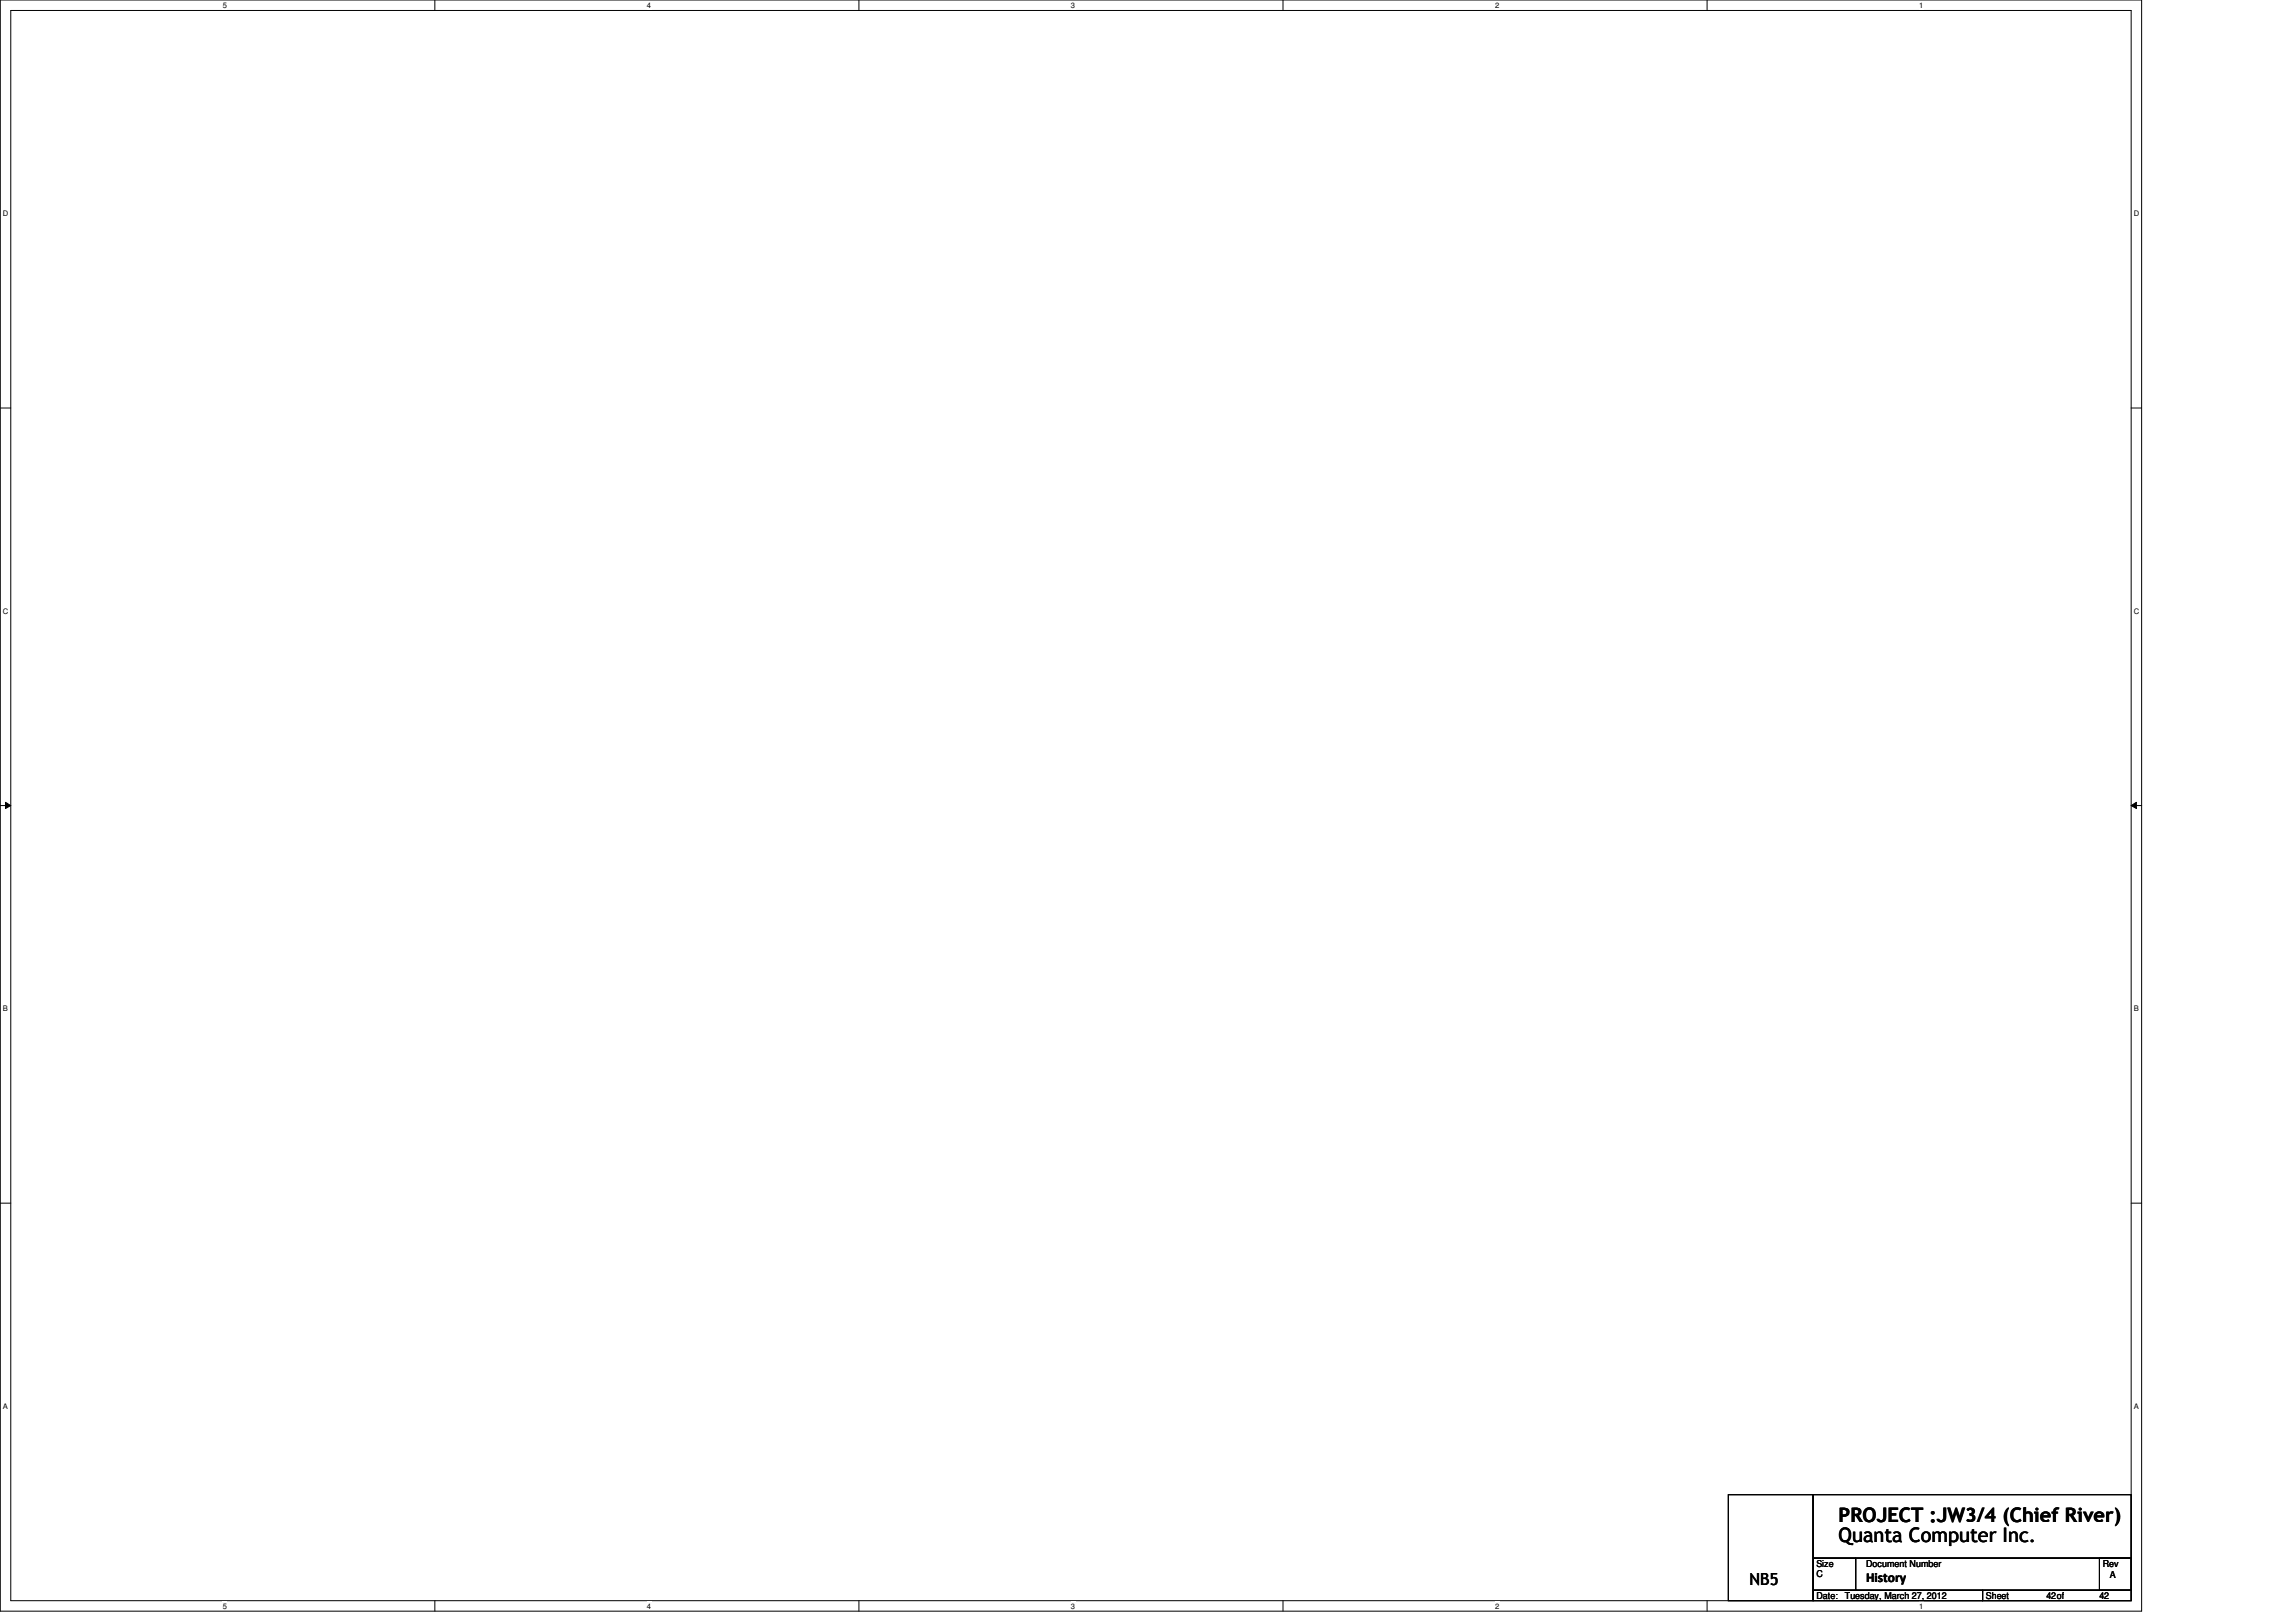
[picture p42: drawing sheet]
<svg xmlns="http://www.w3.org/2000/svg" width="297mm" height="210mm" viewBox="0 0 297 210" stroke-linecap="round" stroke-linejoin="round" font-family="sans-serif">
<defs><g id="words">
<g font-size="2.6">
<text x="237.9" y="196.8">PROJECT :JW3/4 (Chief River)</text>
<text x="237.9" y="199.6">Quanta Computer Inc.</text>
</g>
<text font-size="2.2" x="226.4" y="205.1">NB5</text>
<text font-size="1.8" x="241.4" y="204.7">History</text>
<g font-size="1.2">
<text x="235" y="202.7">Size</text>
<text x="241.4" y="202.7">Document Number</text>
<text x="272" y="202.7">Rev</text>
<text x="235" y="204">C</text>
<text x="235" y="206.9">Date:</text>
<text x="238.7" y="206.9">Tuesday, March 27, 2012</text>
<text x="256.9" y="206.9">Sheet</text>
<text x="264.7" y="206.9">42of</text>
<text x="271.6" y="206.9">42</text>
<text x="273" y="204.1">A</text>
</g>
<g font-size="1">
<text x="28.8" y="1">5</text>
<text x="83.7" y="1">4</text>
<text x="138.6" y="1">3</text>
<text x="193.4" y="1">2</text>
<text x="248.3" y="1">1</text>
<text x=".4" y="27.9">D</text>
<text x="276.1" y="27.9">D</text>
<text x=".4" y="79.4">C</text>
<text x="276.1" y="79.4">C</text>
<text x=".4" y="130.8">B</text>
<text x="276.1" y="130.8">B</text>
<text x=".4" y="182.2">A</text>
<text x="276.1" y="182.2">A</text>
<text x="28.8" y="208.1">5</text>
<text x="83.7" y="208.1">4</text>
<text x="138.6" y="208.1">3</text>
<text x="193.4" y="208.1">2</text>
<text x="248.3" y="208.1">1</text>
</g>
</g></defs>
<path d="M0 0h277.1v208.4h-277.1zM1.4 1.4h274.3v205.7h-274.3z" fill="none" stroke="#000" stroke-width=".13"/>
<g fill="#fff">
<path d="M28.8 .1h.6v1.1h-.6z"/>
<path d="M28.8 207.2h.6v1.1h-.6z"/>
</g>
<path d="M56.3 0v1.4M56.3 207.1v1.3" fill="none" stroke="#000" stroke-width=".13"/>
<g fill="#fff">
<path d="M83.7 .1h.5v1.1h-.5z"/>
<path d="M83.7 207.2h.5v1.1h-.5z"/>
</g>
<path d="M111.1 0v1.4M111.1 207.1v1.3" fill="none" stroke="#000" stroke-width=".13"/>
<g fill="#fff">
<path d="M138.6 .1h.5v1.1h-.5z"/>
<path d="M138.6 207.2h.5v1.1h-.5z"/>
</g>
<path d="M166 0v1.4M166 207.1v1.3" fill="none" stroke="#000" stroke-width=".13"/>
<g fill="#fff">
<path d="M193.4 .1h.6v1.1h-.6z"/>
<path d="M193.4 207.2h.6v1.1h-.6z"/>
</g>
<path d="M220.8 0v1.4M220.8 207.1v1.3" fill="none" stroke="#000" stroke-width=".13"/>
<g fill="#fff">
<path d="M248.3 .1h.5v1.1h-.5z"/>
<path d="M248.3 207.2h.5v1.1h-.5z"/>
<path d="M.4 27.1h.7v1.1h-.7z"/>
<path d="M276.1 27.1h.7v1.1h-.7z"/>
<path d="M.4 78.5h.7v1.1h-.7z"/>
<path d="M276.1 78.5h.7v1.1h-.7z"/>
</g>
<path d="M0 52.8h1.4M275.7 52.8h1.4" fill="none" stroke="#000" stroke-width=".13"/>
<g fill="#fff">
<path d="M.4 129.9h.6v1.1h-.6z"/>
<path d="M276.1 129.9h.6v1.1h-.6z"/>
</g>
<path d="M0 104.2h1.4M.7 103.8l.7 .4-.7 .4zM275.7 104.2l.7-.4v.8zM275.7 104.2h1.4" fill="none" stroke="#000" stroke-width=".13"/>
<path d="M.7 103.8l.7 .4-.7 .4zM275.7 104.2l.7-.4v.8z" fill="#000"/>
<g fill="#fff">
<path d="M.4 181.4h.6v1.1h-.6z"/>
<path d="M276.1 181.4h.6v1.1h-.6z"/>
</g>
<path d="M0 155.7h1.4M275.7 155.7h1.4M223.6 193.4h11v13.7h-11zM234.6 193.4h41.1v8.2h-41.1zM234.6 201.6h5.5v4.1h-5.5zM234.6 205.7h21.9v1.4h-21.9zM240.1 201.6h35.6v4.1h-35.6zM256.5 205.7h19.2v1.4h-19.2zM271.6 201.6h4.1v4.1h-4.1z" fill="none" stroke="#000" stroke-width=".13"/>
<use href="#words"/>
</svg>
